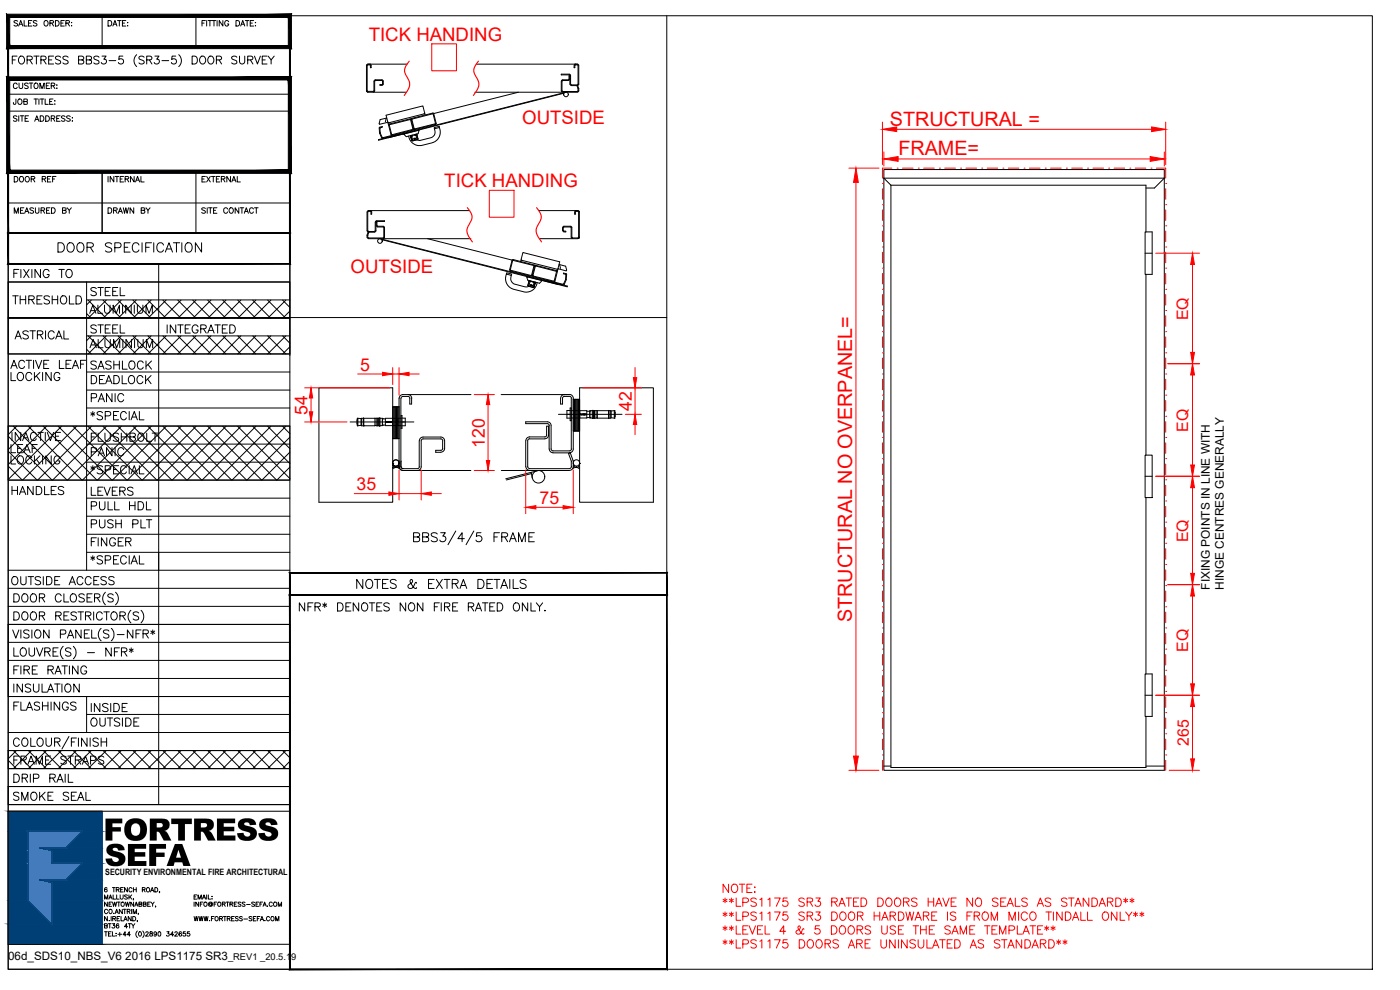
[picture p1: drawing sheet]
<svg xmlns="http://www.w3.org/2000/svg" width="420mm" height="297mm" viewBox="0 0 420 297" stroke-linecap="round" stroke-linejoin="round" font-family="sans-serif">
<defs><g id="words">
<g font-size="9.2">
<text x="31" y="252.2">FORTRESS</text>
<text x="31.4" y="259.8">SEFA</text>
</g>
<g font-size="6.2">
<text x="16.2" y="76.9">DOOR SPECIFICATION</text>
<text x="26.1" y="127.4">*SPECIAL</text>
<text x="105.8" y="177.8">NOTES &amp; EXTRA DETAILS</text>
</g>
<g font-size="5.9" fill="#f00">
<text x="267.1" y="37.7">STRUCTURAL =</text>
<text x="269.6" y="46.6">FRAME=</text>
<text x="255.7" y="186.7" transform="rotate(-90 255.7 186.7)">STRUCTURAL NO OVERPANEL=</text>
</g>
<g font-size="5.7">
<text x="2.8" y="84.7">FIXING TO</text>
<text x="26.1" y="90">STEEL</text>
<text x="2.5" y="92.4">THRESHOLD</text>
<text x="25.8" y="95.2">ALUMINIUM</text>
<text x="26.1" y="101.2">STEEL</text>
<text x="49" y="101.2">INTEGRATED</text>
<text x="3.2" y="103">ASTRICAL</text>
<text x="25.8" y="105.5">ALUMINIUM</text>
<text x="2.1" y="111.8">ACTIVE LEAF</text>
<text x="2.1" y="115.4">LOCKING</text>
<text x="26.1" y="116.4">DEADLOCK</text>
<text x="26.1" y="121.7">PANIC</text>
<text x="2.1" y="137.2">LEAF</text>
<text x="2.5" y="133.3">INACTIVE</text>
<text x="26.1" y="133.7">FLUSHBOLT</text>
<text x="26.1" y="137.9">PANIC</text>
<text x="26.1" y="143.6">*SPECIAL</text>
<text x="2.5" y="149.6">HANDLES</text>
<text x="26.1" y="149.9">LEVERS</text>
<text x="26.1" y="154.2">PULL HDL</text>
<text x="26.1" y="165.1">FINGER</text>
<text x="26.1" y="170.4">*SPECIAL</text>
<text x="2.1" y="176.7">OUTSIDE ACCESS</text>
<text x="88.5" y="184.5">NFR* DENOTES NON FIRE RATED ONLY.</text>
<text x="2.8" y="203.6">FIRE RATING</text>
<text x="2.8" y="208.8">INSULATION</text>
<text x="2.8" y="214.5">FLASHINGS</text>
<text x="26.1" y="214.8">INSIDE</text>
<text x="26.1" y="219.1">OUTSIDE</text>
<text x="2.8" y="236">DRIP RAIL</text>
<text x="2.8" y="241.3">SMOKE SEAL</text>
</g>
<g font-size="5.6" fill="#f00">
<text x="110.7" y="12.2">TICK HANDING</text>
<text x="156.7" y="37.2">OUTSIDE</text>
<text x="133.3" y="56.2">TICK HANDING</text>
<text x="105.2" y="81.9">OUTSIDE</text>
</g>
<g font-size="5.3">
<text x="26.1" y="111.8">SASHLOCK</text>
<text x="26.1" y="159.5">PUSH PLT</text>
<text x="2.8" y="230.4">FRAME STRAPS</text>
</g>
<g font-size="5.3" fill="#f00">
<text x="108.1" y="111.2">5</text>
<text x="92.3" y="124.4" transform="rotate(-90 92.3 124.4)">54</text>
<text x="189.7" y="123.2" transform="rotate(-90 189.7 123.2)">42</text>
<text x="145.5" y="134.4" transform="rotate(-90 145.5 134.4)">120</text>
<text x="107" y="147.1">35</text>
<text x="161.9" y="151.2">75</text>
</g>
<text font-size="4.9" x="31" y="65.3">DRAWN BY</text>
<g font-size="4.8" fill="#f00">
<text x="356.6" y="96.1" transform="rotate(-90 356.6 96.1)">EQ</text>
<text x="356.6" y="129.6" transform="rotate(-90 356.6 129.6)">EQ</text>
<text x="356.6" y="162.7" transform="rotate(-90 356.6 162.7)">EQ</text>
<text x="356.6" y="195.5" transform="rotate(-90 356.6 195.5)">EQ</text>
<text x="356.8" y="223.8" transform="rotate(-90 356.8 223.8)">265</text>
</g>
<g font-size="4.4">
<text x="3.2" y="55.7">DOOR REF</text>
<text x="31" y="55.7">INTERNAL</text>
<text x="59.3" y="55.7">EXTERNAL</text>
</g>
<g font-size="3.6">
<text x="363.1" y="176.9" transform="rotate(-90 363.1 176.9)">FIXING POINTS IN LINE WITH</text>
<text x="367.3" y="176.9" transform="rotate(-90 367.3 176.9)">HINGE CENTRES GENERALLY</text>
</g>
<text font-size="3.5" x="2.5" y="288.1">06d_SDS10_NBS_V6 2016 LPS1175 SR3</text>
<text font-size="2.8" x="68.5" y="288.1">_REV1 _20.5.19</text>
<text font-size="2.6" x="31.6" y="262.6">SECURITY ENVIRONMENTAL FIRE ARCHITECTURAL</text>
</g></defs>
<!-- layer: ITEM_RENAME -->
<g fill="none" stroke="#000" stroke-width=".3">
<path d="M110 19.5v7.9M111 19.2l.3 .2 .1 .9h-.2l-.1-.8h-.7l-.2 .1 .1 7.8h1.9v-3l.5-.5M122.2 19.2h-11.8l-.4 .4M142.9 19.2h30.4M172.3 19.7v.6h.2v-.6M172.7 19.2l-.4 .4M173.3 19.5l-.7 .1M173.3 19.5l.2 .1v5.7M173.3 19.2l.4 .4v5.7M110 27.2l.4 .4M110.4 27.7h11.6M112.6 23.9h2"/>
<path d="M112.6 24.2h2M112.7 24.2l-.2 .1-.1 2.9-.4 .4M114 39.9v.1M114 38.6l.1 1.3 .9 1.4M114 38.5l.8-.3-.1-.2-.8 .3v1.6M114.2 39.9h.1M114.6 25.4h-.6v.2h.6M114.6 24.2l.2 .1v.9l-.2 .2M114.6 23.9l.4 .4v1.1l-.4 .2M115.9 35.4l-.2 1.2M116.1 35.4l-2 .5-.3 1.3 2.6-.5M116.4 36.6l.4 .2"/>
<path d="M116.6 37.6l.8 2.8 .3 .2M116.8 37.2l-.2 .3M116.8 37.6l.8 2.8 6.2-1.6M116.9 37.4l6.3-1.5 .7 2.8M117 37.4l-.2 .2M123.1 35.6l.3 .2M123.4 35.8l.9 3.1 6.4-1.6M123.9 39.1l-9 2.2M123.9 38.7l-.1 .1M124.2 38.7l-.2 .3M125.7 39l.1 .1M127.4 33.8l-.5-2-11 2.8 .5 2"/>
<path d="M127.5 33.8l-.3 .4M127.6 34.5l-.1-.4-11 2.8v.4l6.6-1.6M129.8 34.1l-6.2 1.6 .9 3M129.8 33.9l-6.2 1.6-.2 .3M129.9 34.1l.1 .1M129.9 33.9l.2 .1 .8 3-.2 .3M130 34.3l.7 2.8-6.2 1.6M130.3 38.4l.1 .2M130.7 37.3l.1 .2M131.8 38l-1.5 .4M131.8 38l.1 .3M142.5 27.7h30.8"/>
<path d="M155.6 27.7l-25.4 6.4M168.4 24.4v2.8M168.5 27.2l.4 .4M168.9 27.5h4.4M169 27.8l.2 .7M169.8 27.7l-56.2 14.2v.2l55.5-14.1M170.6 24.2h-1.8l-.1 3 .2 .2M170.6 23.9h-1.7l-.4 .4M171 22.8h-.2v.9l-.2 .2M171 23.7l-.4 .4M171 25.3v-2.8h-2.6v-.2h2.4l.4 .2v2.8M171.1 25.2l.4 .4 1.9 .1"/>
<path d="M171.3 25.2l.2 .2 1.8 .1M173.4 25.7l-.2 .1 .3 1.4-.2 .2M173.4 25.7l.3 1.5-.4 .4M173.5 25.2l-.2 .2M173.7 25.2l-.4 .4M114 40l.6 1.4M114.6 41.4l.2 .1M120.1 40.2l-5.3 1.4M121.1 40.2l-4.6 1.1M121.1 40.2h.1M121.2 40.2l4.6-1.1-.3 1-3.6 .9zM122.6 40.8l.7 1.6 1.6 1.1 1.5 .2 3.2-.8 1.5-.8 .8-1.1 .2-1-.2-1.7-1.5 .3 .1 1.6-.7 .9-3.7 1-1-.2"/>
<path d="M123.2 40.8l.4 1.3M123.3 40.8l.3 1.3M123.3 40.8h.1M123.5 40.8l-.2 .2M123.5 40.8l.4 1.3M123.6 40.6l-.1 .1M123.6 42.1l.3 .1M123.7 40.6v.2M123.7 40.8h-.3M123.8 40.7l-.2 .2M123.9 42l.2 .2M123.9 40.5l.1 .2-.3 .1"/>
<path d="M124.4 40.4l.2 .1M124.6 40.3v.2M124.6 40.5l.6 .1M124.6 40.5l.3 .1M124.7 40.3l.1 .1M124.8 40.4l.4 1.3-.2 .2M125 40.2l.1 .1M125.1 40.3l.3 1.4M125.1 40.3l.3 1.5-1.6 .5M265.3 53.5v177.6h84.1v-177.6M265.3 53.5v-2.6h84.1v2.6M265.3 53.5h84.1"/>
<path d="M265.3 53.5l2.1 2.1M267.4 55.6h76.5v14M267.4 55.6v174.7h76.5v-15.3M349.4 53.5l-2.9 2.9h-2.6M110.2 63.6v5.6M110.2 70.6v.6M110.2 69.2l.4 .4M110.2 71.2l.4 .4h30.7M110.2 70.5v.1M110.4 63.6v5.6M110.4 70.6v.6M110.4 69.2l.2 .2"/>
<path d="M110.4 71.2l.2 .2M110.4 70.6h.1M110.5 69.7h1.9M110.5 69.7l-.3 .8M110.5 69.7h.2l-.3 .9M110.6 69.5h1.8M110.6 71.4h4.4M111.1 63.2l.4 .2v.8h-.2v-.7l-.7-.1-.2 .2M113 66.2h2.4v.2h-2.4M113.1 66.2l-.5 .5v2.5l-.2 .2M113.1 66.4l-.3 .3v2.5l-.4 .4M113.3 67.9h1.7"/>
<path d="M113.3 68.1h1.7M113.3 67.8l-.2-1.1h-.2v1l.4 .4M114 71.6l56.3 14.2-.1 .2-55.4-14M114.8 71.8l-.1 .6M115 68.1l.2 .2v2.9l-.2 .2M115 67.9l.4 .4v2.9l-.4 .4M128.3 71.6l25.4 6.4M140.9 63.2h-30.3l-.4 .4M153.8 78.2l-.6 2.7M153.9 78.2l6.2 1.5M156.3 78.5l.1-.5 11 2.8-.1 .5-6.5-1.7M156.7 78.1l-.3-.3 .5-2 11.1 2.8-.5 1.9"/>
<path d="M160.2 79.6l-.8 3M160.4 79.8l-.7 2.9M160.8 79.8l6.1 1.6M160.8 79.6l-.3 .2-.2-.3-6.4-1.6-.9 3 .2 .4M160.8 79.8l-.9 2.9M161.7 63.2h11.8l.4 .4M167.8 79.4l2 .5 .2 1.3-2.5-.6M167.9 79.4l.3 1.1M168.8 68.3v.9M168.9 68.3l.4-.4h1.9l.4 .2v3.1M168.9 69.1l.2 .4 .7 .1v-.2h-.6M169 68.3v.9"/>
<path d="M169.1 68.3l.2-.2 2.1 .1v3l.5 .4M169.1 69.1l.2 .2M171.7 71.2l.2 .2M171.8 71.4h1.6M172.9 63.4l.8 .2v7.6l-.2 .2M172.9 63.2l-.4 .4v.6h.2l.2-.8M173.9 71.2l-.4 .4h-11.7M173.9 63.4v8M343.7 69.6h2.1v12.7h-2.1zM343.7 76h2.1M152 82v.2M152.1 81.9l1.4 .4"/>
<path d="M153.1 81.5l.1-.2 6.2 1.6M153.2 80.9l6.2 1.8M153.5 82.4v.2M158.1 83l4.6 1.2-.8 .8-3.5-.9zM158.1 83h.1M158.5 85.6l.1 .2 1.5 .4M158.6 85.9l1.4 .4M158.8 84.3l-.4 1.3M158.9 84.2h.1M158.9 84.4l.3 .1M158.9 84.4l-.2 .1M159.2 84.3l-.4 1.4 .1 .2"/>
<path d="M159.2 84.4l-.2 .2M159.3 84.3l-.1 .2M159.5 84.4l-.3 .1M159.8 82.6l-.4 .2M159.8 82.7l.2 .3 8.9 2.3M159.9 84.5l.2 .2M160 82.6l.1 .2M160 86l-.2 .1M160.1 84.7l.3 .1M160.1 84.7l.2 .2M160.1 84.5v.2M160.3 86.1l.3-1.3-.3 1.3"/>
<path d="M160.3 86.1l-.2 .1M160.3 84.5l-.3 1.5M160.4 84.7l.2 .3-.4 1.1M160.6 84.6v.2M161.2 84.8l-.2 .8-.7 1-.7 .6-1.1 .4h-1.1l-3.5-.9-1.5-1-.5-1-.2-1.4 .3-1.1 1.5 .4-.2 1.5 .9 1.1 3.3 .8 1.2-.1M162.7 84.2l4.7 1.1M163.8 84.2l5.2 1.3M166.5 84.4l-.3 .2M166.9 81.4l-.6 2.9-6.2-1.5M167.1 81.2l.2 .3-.8 2.9M167.5 80.6l-.3 .2M169.3 85.4l-.2 .1"/>
<path d="M169.7 82.3l-.6-.1v-.3l1 .4M169.7 82.3v1.5M169.7 83.8v.1M169.7 83.9l-.7 1.3M170.1 82.4a5.1 5.1 0 0 1-.8 3M343.9 82.3v54.3M95.7 116.4h22.2v34.3h-22.2zM119.8 119.5v20.6M120.9 118.9h1.5l.6 .6M120.9 118.4h20.5M120.9 118.9l-.6 .6 .1 20.5 .2 .5 .3 .1-.5-.6M120.9 118.4l-.9 .5-.2 .6"/>
<path d="M122.4 118.4l1 .5 .2 .6M123 119.5v1.7h.5v-1.7M150.4 118.4h20.5M168.2 119.5v1.7h.6v-1.7M169.4 118.9h1.5l.6 .6M169.4 118.9l-.6 .6M169.4 118.3l-.9 .5-.2 .7M170.9 118.3l.9 .5 .2 .7M171.4 119.5v15.2M172 119.5v15.2M172 119.8h1.9v9.5h-1.9M172.4 119.8v9.5"/>
<path d="M172.8 119.8v9.5M173.2 119.8v9.5M173.6 119.8v9.5M173.9 116.4h22.2v34.3h-22.2zM105.1 126.6h19.1M107.2 125.9v1.4M107.4 125.5l1.1 .1M107.4 125.5h-.2v2.2h.2M107.4 125.5v2.2M108.4 125.6v2M108.5 127.6l-1.1 .1M109 125.5h-.5v2.2h4v-2.2h-3.4"/>
<path d="M109 125.5v2.2M109.1 127.7h.1M109.1 125.5v2.2v-2.2M109.1 125.5h.1M109.1 125.5h-.1M112.5 127.7h.4M112.5 125.5h.4M113.4 125.5v2.2M113.4 127.7h.3M113.4 127.7h.1M113.7 125.5h-.8v2.2h.5M113.7 127.7l.1 .1"/>
<path d="M113.7 125.5v2.2M113.8 125.4h.2v2.4h-.2M113.8 125.4l-.1 .1M113.8 125.4v2.4M114 125.5h.8v2.2h-.8M114.8 127.6h.1M114.8 125.6h.1M114.8 127.5h.9M114.8 125.7h.9M116 126.6l-.2-.1v.2l1.3-.1M116 126.7h.1M116.2 126.6h.6"/>
<path d="M116.2 126.7h.1M116.4 126.5v.2M116.5 126.5v.2M116.6 126.5v.2M117.2 126.6h.1M117.6 126.5l.2 .2M117.8 126.5l-.8 .1M117.8 127.7h2.6M117.8 125.5v2.2M117.9 139.1h.1M118 139.5l-.1 .2M118.2 122.1v9.5"/>
<path d="M118.4 139.8l-.5 .5M118.6 122.1v9.5M119 139.9l-.6 .5M119 122.1v9.5M119.4 122.1v9.5M119.4 125.5v2.2M119.7 139.1h.1M119.8 139.1h-.1M119.8 139.7l-.7 .6M119.8 122.1h-1.9v9.5h1.9M119.8 138.2v.2M120.4 125.5h-4.7v2.2h2.1"/>
<path d="M120.4 124.7h.2v3.8h-.2M120.4 138.3v.2M120.6 125.5h1v2.2h-1M132.3 131.7h-5.3l-.5 .3-.1 8.1-.5 .9-.6 .2M132.3 131.1h-5.3l-.7 .3-.4 .9-.1 8-.5 .3h-4.4M132.3 135.1h-1.5v.6h1.5M132.3 131.7l.6 .6-.1 2.3M132.3 131.1l.7 .3 .4 .5v2.7M132.9 134.5l-.6 .6M133.4 134.5l-.2 .7-.9 .5M164 130.5v-2.6h.6v2.6l-.4 .9-.7 .2-4.6 .1-.5 .2v8.4l.5 .3h12l.6-.6M164.1 130.5l-.6 .6h-4.9l-.7 .8-.1 8.1 .5 .9 .6 .2"/>
<path d="M164.3 126.6h-6.5v.5h6.5M164.3 127.1l.5 .6v7M164.3 126.6l.9 .4 .2 .7v7M164.8 134.7l.5 .9 .7 .2M165.4 134.7l.5 .6h5l.6-.6M165.9 135.9h5.3M167.6 124.3h19.1M171.1 123.2h-1v2.3h1M171.2 135.9l-.6 .1 .9 2.5M171.2 135.9l.8 2.3M171.4 125.4h2.6M171.4 123.2h4.7v2.2h-2.1"/>
<path d="M171.4 122.4h-.3v3.8h.3M171.4 138.5v1.5M172 138.2v2.2l-.4 .5-.7 .2M172 134.7l-.2 .7-.9 .4M172.2 139.5l-.2 .2M172.6 139.8l-.6 .5M173.1 139.9l-.4 .4M173.9 139.1h.1M173.9 139.7l-.6 .6M174 123.2v2.2M174.2 124.2l-.2 .3v-.3l.8 .1M174.2 124.2v.1"/>
<path d="M174.5 124.3v.2l.1-.2M174.7 124.4l1.3-.2v.3zM175.2 124.2v.3v-.3M175.4 124.2v.3M176.1 125.3h.9M176.1 123.4h.9v1.9M177 125.3h.1M177 123.3h.1M177.8 123.2h-.8v2.2h.8M178 123.1h-.2v2.4h.2M178 123.1l.1 .1M178 123.1v2.4"/>
<path d="M178.1 125.4l-.1 .1M178.1 123.2h.8M178.1 123.2v2.2M178.4 125.4v.1M178.4 123.2v2.3M178.9 125.4h.4M178.9 123.2h.4M178.9 123.2v2.3l-.8-.1M179.3 123.2h3.3M179.3 123.2v2.3h3.3M182.6 123.2v2.3h.2M182.6 123.2h.2"/>
<path d="M182.8 123.2h.5v2.3h-.5M182.8 123.2v2.3M183.3 125.3l1.1 .2M183.4 123.3v2M184.4 123.2l-1.1 .1M184.4 123.2h.1v2.3h-.1M184.4 123.2v2.3M184.5 123.6v1.4M343.7 136.6h2.1v12.7h-2.1zM119.7 140.4h-.1M119.8 140l.2 .7 .9 .4M119.8 140l.2 .7 .9 .5"/>
<path d="M119.9 140.5a1.6 1.6 0 0 0-2 .1M120.9 141.2h20.4M150.5 141.2h20.4M159.4 141.7l.3 1.7M159.5 142.1l-7.5 1.9M161.6 141.2l-9.8 2.5M171.9 140.5a1.6 1.6 0 0 1 2 .1M173.9 140.3l-.2 .2M343.7 142.9h2.1M343.9 149.3v52.9M343.7 202.2h2.1v12.8h-2.1zM343.7 208.6h2.1"/>
<path d="M265.3 229.9h2.1M343.9 229.9h5.5"/>
<circle cx="169.9" cy="28.3" r=".7"/>
<circle cx="124.3" cy="41.7" r=".19"/>
<circle cx="124.6" cy="41.6" r=".19"/>
<circle cx="114" cy="72.3" r=".7"/>
<circle cx="159.3" cy="85.6" r=".19"/>
<circle cx="159.6" cy="85.6" r=".19"/>
<circle cx="118.8" cy="138.9" r=".95"/>
<circle cx="173" cy="138.9" r=".95"/>
<circle cx="161.6" cy="143.1" r="1.88"/>
</g>
<!-- layer: STRUCTURE -->
<g fill="none" stroke="#f00" stroke-width=".3">
<path d="M264.8 55.1h.1M264.8 56.6v3.2M267.7 50.4h-2.9v3.1M269.2 50.4h.1M270.8 50.4h3.2M275.6 50.4h.1M277.2 50.4h3.2M281.9 50.4h.1M283.5 50.4h3.2M288.3 50.4h.1M289.9 50.4h3.2M294.6 50.4h.1"/>
<path d="M296.2 50.4h3.2M301 50.4h.1M302.6 50.4h3.2M307.3 50.4h.1M308.9 50.4h3.2M313.7 50.4h.1M315.3 50.4h3.2M320 50.4h.1M321.6 50.4h3.2M326.4 50.4h.1M328 50.4h3.2M332.7 50.4h.1"/>
<path d="M334.3 50.4h3.2M339.1 50.4h.1M340.7 50.4h3.2M345.4 50.4h.1M347 50.4h2.8v3.1M349.8 55.1h.1M349.8 56.6v3.2M264.8 61.4h.1M264.8 67.8h.1M264.8 74.1h.1M264.8 63v3.2M264.8 69.3v3.2"/>
<path d="M264.8 75.7v3.2M349.8 74.1h.1M349.8 67.8h.1M349.8 61.4h.1M349.8 63v3.2M349.8 69.3v3.2M349.8 75.7v3.2M264.8 80.5h.1M264.8 86.8h.1M264.8 93.2h.1M264.8 99.5h.1M264.8 82v3.2"/>
<path d="M264.8 88.4v3.2M264.8 94.7v3.2M349.8 99.5h.1M349.8 93.2h.1M349.8 86.8h.1M349.8 80.5h.1M349.8 82v3.2M349.8 88.4v3.2M349.8 94.7v3.2M264.8 105.9h.1M264.8 112.2h.1M264.8 118.6h.1"/>
<path d="M264.8 101.1v3.2M264.8 107.4v3.2M264.8 113.8v3.2M349.8 118.6h.1M349.8 112.2h.1M349.8 105.9h.1M349.8 101.1v3.2M349.8 107.4v3.2M349.8 113.8v3.2M264.8 124.9h.1M264.8 131.3h.1M264.8 137.6h.1"/>
<path d="M264.8 120.1v3.2M264.8 126.5v3.2M264.8 132.9v3.1M264.8 139.2v3.2M349.8 137.6h.1M349.8 131.3h.1M349.8 124.9h.1M349.8 120.1v3.2M349.8 126.5v3.2M349.8 132.9v3.1M349.8 139.2v3.2M264.8 144h.1"/>
<path d="M264.8 150.3h.1M264.8 156.7h.1M264.8 145.6v3.1M264.8 151.9v3.2M264.8 158.3v3.1M349.8 156.7h.1M349.8 150.3h.1M349.8 144h.1M349.8 145.6v3.1M349.8 151.9v3.2M349.8 158.3v3.1M264.8 163h.1"/>
<path d="M264.8 169.4h.1M264.8 175.7h.1M264.8 164.6v3.2M264.8 171v3.1M264.8 177.3v3.2M349.8 175.7h.1M349.8 169.4h.1M349.8 163h.1M349.8 164.6v3.2M349.8 171v3.1M349.8 177.3v3.2M264.8 182.1h.1"/>
<path d="M264.8 188.4h.1M264.8 194.8h.1M264.8 183.7v3.1M264.8 190v3.2M264.8 196.4v3.1M349.8 194.8h.1M349.8 188.4h.1M349.8 182.1h.1M349.8 183.7v3.1M349.8 190v3.2M349.8 196.4v3.1M264.8 201.1h.1"/>
<path d="M264.8 207.5h.1M264.8 213.8h.1M264.8 202.7v3.2M264.8 209.1v3.1M264.8 215.4v3.2M349.8 213.8h.1M349.8 207.5h.1M349.8 201.1h.1M349.8 202.7v3.2M349.8 209.1v3.1M349.8 215.4v3.2M264.8 220.2h.1"/>
<path d="M264.8 226.5h.1M264.8 221.8v3.1M264.8 228.1v3M349.8 226.5h.1M349.8 220.2h.1M349.8 221.8v3.1M349.8 228.1v3"/>
</g>
<!-- layer: Production Dimensions -->
<g fill="none" stroke="#f00" stroke-width=".3">
<path d="M129.6 13.2h7.4v8h-7.4zM264.8 36.6v12.8M269.1 38.8h76.5M349.8 36.6v12.8M146.9 57.1h7.4v8.1h-7.4zM254.8 50.4h9M256.9 54.7v172.2M265.3 45.6v4.2M269.5 47.7h75.7M349.4 45.6v4.2M346.8 76h13.2M357.9 79.4v26.3"/>
<path d="M91.4 116.4h25.5M93.3 119.4v4.2M107.4 112.2h7.4M117.9 110.3v5.1M117.9 112.2h1.9M119.8 110.3v8.3M122.8 112.2h3M142.3 118.4h6.1M174.9 116.4h17.6M190.6 110.3v3M190.6 116.4v7.9M350.5 109.1h9.5"/>
<path d="M357.9 112.5v27M91.4 126.6h12.7M146.5 121.4v16.8M187.7 124.3h4.8M190.6 127.4v3M106.3 148.1h10.4M119.8 141v9M119.8 148.1h6.6M126.4 141v9M129.5 148.1h3M142.3 141.2h6.1M157.8 141v13.1"/>
<path d="M160.8 152.2h8.2M172 141v13.1M346.8 142.9h13.2M357.9 146.3v25.7M350.5 175.4h9.5M357.9 178.8v26.4M346.8 208.6h13.2M357.9 212v15.7M254.8 231.1h9M350.9 231.1h9.1M217 269.8l1.2 .7M217 274l1.2 .7"/>
<path d="M217 278.2l1.2 .6M217.6 269.4v1.5M217.6 273.6v1.4M217.6 277.8v1.4M218.2 269.8l-1.2 .7M218.2 274l-1.2 .7M218.2 278.2l-1.2 .6M218.7 265.3v2.5l-1.7-2.5v2.5M218.9 269.8l1.2 .7M218.9 274l1.2 .7M218.9 278.2l1.2 .6M219.5 269.4v1.5"/>
<path d="M219.5 273.6v1.4M219.5 277.8v1.4M219.7 265.6a1.14 1.14 0 0 1 1.6 .2 1.14 1.14 0 0 1-.2 1.6 .9 .9 0 0 1-1 .4 .9 .9 0 0 1-.6-1zM220.1 269.8l-1.2 .7M220.1 274l-1.2 .7M220.1 278.2l-1.2 .6M220.9 269.4v2.5h1.4M220.9 273.6v2.5h1.4M220.9 277.8v2.5h1.4M221.9 265.3h1.6M222.7 265.3v2.5M222.9 270.7h1.1a.66 .66 0 0 0 .6-.6 .66 .66 0 0 0-.6-.7h-1.1v2.5"/>
<path d="M222.9 274.9h1.1a.66 .66 0 0 0 .6-.6 .66 .66 0 0 0-.6-.7h-1.1v2.5M222.9 279h1M224.2 266.5h.9M224.5 277.8h-1.6v2.5h1.6M224.8 277.8l1 2.5 .9-2.5M225.7 265.3h-1.5v2.5h1.5M226.4 266.2h.3zM226.4 267.7h.3zM227 269.8a.92 .92 0 0 0-.9-.4 .92 .92 0 0 0-.8 .6l.3 .4 1.1 .5 .3 .7a1.12 1.12 0 0 1-1.7 0M227 274a.94 .94 0 0 0-1.7 .2l.3 .4 1.1 .4 .3 .7a1.04 1.04 0 0 1-1.7 0M227.3 279h1M228 269.9l.6-.5v2.5"/>
<path d="M228 274.1l.6-.5v2.5M228.9 277.8h-1.6v2.5h1.6M229.6 277.8v2.5h1.5M230.5 269.9l.6-.5v2.5M230.5 274.1l.6-.5v2.5M232.5 269.4h1.6l-1.1 2.5M232.5 273.6h1.6l-1.1 2.5M235.8 279.4h-1.8l1.2-1.6v2.5M236.3 269.4h-1.2l-.2 1.1a.88 .88 0 0 1 1.4 0 .88 .88 0 0 1-.1 1.3 .88 .88 0 0 1-1.3-.3M236.3 273.6h-1.2l-.2 1.1a.89 .89 0 0 1 1.4-.1 .89 .89 0 0 1-.1 1.4 .89 .89 0 0 1-1.3-.3M241.3 278.8l-.1-.2-.3 .2-.3 .8a.91 .91 0 0 1-.8 .7 .91 .91 0 0 1-.9-.5l.1-.5 1.1-.7a.52 .52 0 0 0-.2-.8l-.3 .1a2.05 2.05 0 0 0 1.1 2.2l.5 .2 .1-.2M241.4 269.8a.92 .92 0 0 0-.9-.4 .92 .92 0 0 0-.8 .6l.5 .5 1 .4a.63 .63 0 0 1 0 1 1.26 1.26 0 0 1-1.5-.3"/>
<path d="M241.4 274a.94 .94 0 0 0-1.7 .2l.5 .5 1 .3 .2 .7a1.04 1.04 0 0 1-1.7 0M242.2 270.6l1.5-.1 .2-.3-.1-.5-.5-.3h-1.1v2.5M242.2 274.8l1.5-.1 .2-.4-.1-.5-1.6-.2v2.5M243.1 270.6l.8 1.3M243.1 274.8l.8 1.3M244.9 269.4h1.3l-.8 1a.8 .8 0 0 1 .9 .9 .8 .8 0 0 1-1.1 .6l-.6-.4M244.9 273.6h1.3l-.8 1a.84 .84 0 0 1 .7 1.3 .84 .84 0 0 1-1.5-.2M245.9 277.8h-1.2l-.1 1a.9 .9 0 0 1 1.4 0 .9 .9 0 0 1-.2 1.4 .9 .9 0 0 1-1.3-.4M249.5 277.8h.8a1.33 1.33 0 0 1 .9 1.2 1.33 1.33 0 0 1-.9 1.3h-.8zM249.6 270.6l1.4-.1 .3-.6-.6-.5h-1.1v2.5M249.6 273.6h.8a1.32 1.32 0 0 1 .9 1.3 1.32 1.32 0 0 1-.9 1.2h-.8zM250.4 270.6l.9 1.3"/>
<path d="M251.8 271.9l.9-2.5 1 2.5M252.1 278.2a.93 .93 0 0 1 1.1-.4 .93 .93 0 0 1 .6 1 1.05 1.05 0 0 1-.4 1.3 1.05 1.05 0 0 1-1.3-.2l-.2-.6zM252.1 271.1h1.2M252.2 274a1.14 1.14 0 0 1 1.6 .1 1.14 1.14 0 0 1-.1 1.6l-.3 .3a1.2 1.2 0 0 1-1.4-.5 1.2 1.2 0 0 1 .2-1.5zM253.9 269.4h1.7M254.7 278.2l.3-.3a1.24 1.24 0 0 1 1.5 .8 1.24 1.24 0 0 1-.8 1.6 1.27 1.27 0 0 1-1.2-.8 1.27 1.27 0 0 1 .2-1.3zM254.7 269.4v2.5M254.8 274l.3-.2a1.24 1.24 0 0 1 1.5 .8 1.24 1.24 0 0 1-.8 1.5 1.29 1.29 0 0 1-1.2-.7 1.29 1.29 0 0 1 .2-1.4zM256.2 270.6h.9M257.2 279l1.5-.2 .2-.6-.6-.4h-1.1v2.5M257.3 274.8l1.5-.1 .2-.4-.1-.5-1.6-.2v2.5M257.7 269.4h-1.5v2.5h1.5"/>
<path d="M258.1 279l.8 1.3M258.2 274.8l.8 1.3M258.4 269.4h.8a1.33 1.33 0 0 1 .9 1.3 1.33 1.33 0 0 1-.9 1.2h-.8zM261.3 278.2a.92 .92 0 0 0-.9-.5 .92 .92 0 0 0-.8 .7l.2 .4 1.2 .4 .3 .7a1.12 1.12 0 0 1-1.7 0M262.3 273.6v2.5M262.3 274.8h1.7M263.4 269.4h.8a1.33 1.33 0 0 1 .9 1.3 1.33 1.33 0 0 1-.9 1.2h-.8zM264 273.6v2.5M264.6 276.1l1-2.5 .9 2.5M264.6 277.8v1.8a.83 .83 0 0 0 .9 .7 .83 .83 0 0 0 .8-.7v-1.8M265 275.3h1.1M266.3 269.6a1.2 1.2 0 0 1 1.4 .5 1.2 1.2 0 0 1-.2 1.5 .92 .92 0 0 1-1.1 .3 .92 .92 0 0 1-.6-.9v-.6z"/>
<path d="M267.1 274.8l1.4-.1 .3-.4-.2-.5-1.5-.2v2.5M267.9 274.8l.9 1.3M268.6 269.8l.3-.2a1.24 1.24 0 0 1 1.5 .8 1.24 1.24 0 0 1-.8 1.5 1.27 1.27 0 0 1-1.2-.7 1.27 1.27 0 0 1 .2-1.4zM268.8 278.2a.92 .92 0 0 0-.9-.5 .92 .92 0 0 0-.8 .7l.2 .4 1.2 .4 .3 .7a1.12 1.12 0 0 1-1.7 0M269.6 273.6h.8a1.32 1.32 0 0 1 .9 1.3 1.32 1.32 0 0 1-.9 1.2h-.8zM269.6 279h1M271.1 270.6l1.5-.1 .2-.6-.6-.5h-1.1v2.5M271.1 277.8h-1.5v2.5h1.5M271.9 273.6l.6 2.5 .5-2.5 .6 2.5 .6-2.5M272 270.6l.8 1.3M274 277.8h1.7M274.6 276.1l.9-2.5 1 2.5"/>
<path d="M274.8 277.8v2.5M275 275.3h1.1M275.2 269.8a.92 .92 0 0 0-.9-.4 .92 .92 0 0 0-.7 .6l.2 .4 1.2 .5 .2 .7a1.12 1.12 0 0 1-1.6 0M276.3 279h1.7M276.3 277.8v2.5M277.1 274.8l1.5-.1 .2-.4-.2-.5-1.5-.2v2.5M278 274.8l.8 1.3M278 277.8v2.5M278.6 270.6h1.6M278.6 269.4v2.5M278.9 279h1M279.6 274.8h.9"/>
<path d="M280.2 269.4v2.5M280.5 277.8h-1.6v2.5h1.6M280.8 271.9l1-2.5 .9 2.5M281.2 273.6h-1.6v2.5h1.6M281.2 271.1h1.2M283 269.4l.9 2.5 1-2.5M284.4 273.6v2.5M285.2 278.2a.92 .92 0 0 0-.9-.5 .92 .92 0 0 0-.8 .7l.3 .4 1.2 .4 .2 .7a1.12 1.12 0 0 1-1.7 0M285.5 270.6h.9M286 279.4h1.2M286.9 274a.94 .94 0 0 0-1.7 .2l.5 .5 .9 .3 .3 .7a1.04 1.04 0 0 1-1.7 0M287 269.4h-1.5v2.5h1.5"/>
<path d="M290.2 274.8h1M291 279h1M291.8 273.6h-1.6v2.5M291.9 269.4v2.5l-1.7-2.5v2.5M292.4 274.8l1.4-.1 .2-.4-.1-.5-1.5-.2v2.5M292.6 277.8h-1.6v2.5h1.6M292.9 269.8a.9 .9 0 0 1 1.1-.3 .9 .9 0 0 1 .6 .9v.6a.95 .95 0 0 1-1 1 .95 .95 0 0 1-.9-1zM293.2 274.8l.8 1.3M295 274a.92 .92 0 0 1 1-.3 .92 .92 0 0 1 .6 .9v.6a.95 .95 0 0 1-.9 1 .95 .95 0 0 1-1-1zM295.4 277.8h1.7M296.3 277.8v2.5M297.5 276.1v-2.5l.9 2.5 1-2.5v2.5"/>
<path d="M297.7 279h1M299.3 277.8h-1.6v2.5h1.6M299.5 269.8a.95 .95 0 0 0-.9-.4 .95 .95 0 0 0-.8 .6l.5 .5 1 .4 .2 .7a1.16 1.16 0 0 1-1.7 0M300.3 270.6h1M301.9 269.4h-1.6v2.5h1.6M302.2 271.9l1-2.5 .9 2.5M302.6 271.1h1.2M302.8 276.1v-2.5l1 2.5 .9-2.5v2.5M302.8 279.1h1.1a.66 .66 0 0 0 .6-.7 .66 .66 0 0 0-.6-.6h-1.1v2.5M304.7 269.4v2.5h1.5M305.3 277.8v2.5h1.4M305.7 273.6v2.5"/>
<path d="M307.3 279.4h1.2M308.3 269.8a.95 .95 0 0 0-.9-.4 .95 .95 0 0 0-.8 .6l.3 .4 1.2 .5 .2 .7a1.16 1.16 0 0 1-1.7 0M308.3 274.2a.94 .94 0 0 0-1-.6 .94 .94 0 0 0-.8 1v.6a.94 .94 0 0 0 .7 .9 .94 .94 0 0 0 1.1-.6M309.1 277.8h1.7M309.2 274a1.14 1.14 0 0 1 1.7 .1 1.14 1.14 0 0 1-.2 1.6l-.3 .3a1.2 1.2 0 0 1-1.4-.5 1.2 1.2 0 0 1 .2-1.5zM310 277.8v2.5M311.3 271.9l.9-2.5 1 2.5M311.4 279h.9M311.6 271.1h1.2M312.9 277.8h-1.5v2.5h1.5M313.5 278.2l1.2 .6M313.9 273.6h1.7"/>
<path d="M314.1 277.8v1.4M314.7 273.6v2.5M314.7 278.2l-1.2 .6M315.3 269.8a.95 .95 0 0 0-.9-.4 .95 .95 0 0 0-.8 .6l.5 .5 1 .4 .2 .7a1.16 1.16 0 0 1-1.7 0M315.4 278.2l1.3 .6M316 277.8v1.4M316.1 273.6v2.5M316.7 278.2l-1.3 .6M318.8 273.6v2.5l-1.7-2.5v2.5M319.7 273.6h.8a1.32 1.32 0 0 1 .9 1.3 1.32 1.32 0 0 1-.9 1.2h-.8zM320.2 269.8a.92 .92 0 0 0-.9-.4 .92 .92 0 0 0-.7 .6l.2 .4 1.2 .5 .2 .7a1.12 1.12 0 0 1-1.6 0M320.7 269.4h1.6"/>
<path d="M321.5 269.4v2.5M321.9 276.1l.9-2.5 1 2.5M322.2 275.3h1.2M322.6 271.9l1-2.5 .9 2.5M323 271.1h1.1M324.4 273.6v2.5h1.4M326.4 273.6v2.5h1.4M326.8 269.4v2.5l-1.7-2.5v2.5M327.7 269.4h.8a1.35 1.35 0 0 1 .9 1.3 1.35 1.35 0 0 1-.9 1.2h-.8zM329.9 271.9l.9-2.5 1 2.5M330.2 271.1h1.2M331 274a.92 .92 0 0 1 1.1-.3 .92 .92 0 0 1 .6 .9v.6a.95 .95 0 0 1-1 1 .95 .95 0 0 1-.9-1z"/>
<path d="M332.4 270.6l1.4-.1 .2-.3-.1-.5-.5-.3h-1v2.5M333.2 270.6l.8 1.3M334.9 269.4a1.37 1.37 0 0 1 1.5 .8 1.37 1.37 0 0 1-.4 1.7h-1.1zM335.2 273.6v2.5l-1.7-2.5v2.5M336.2 273.6v2.5h1.4M337.2 269.8l1.2 .7M337.8 273.6l1 1.2v1.3M337.8 269.4v1.5M338.4 269.8l-1.2 .7M339.1 269.8l1.2 .7M339.7 269.4v1.5M339.7 273.6l-.9 1.2"/>
<path d="M340.2 274l1.2 .7M340.3 269.8l-1.2 .7M340.8 273.6v1.4M341.4 274l-1.2 .7M342.1 274l1.2 .7M342.7 273.6v1.4M343.3 274l-1.2 .7M217 282.3l1.2 .7M217.6 282v1.4M218.2 282.3l-1.2 .7M218.9 282.3l1.2 .7M219.5 282v1.4"/>
<path d="M220.1 282.3l-1.2 .7M220.9 282v2.5h1.4M222.9 283.2h1.1a.64 .64 0 0 0 .6-.6 .64 .64 0 0 0-.6-.6h-1.1v2.5M227 282.3a.94 .94 0 0 0-1.7 .3l.3 .3 1.1 .5 .3 .7a1.04 1.04 0 0 1-1.7 0M228 282.4l.6-.4v2.5M230.5 282.4l.6-.4v2.5M232.5 282h1.6l-1.1 2.5M236.3 282h-1.2l-.2 1a.88 .88 0 0 1 1.4-.1 .88 .88 0 0 1-.1 1.4 .88 .88 0 0 1-1.3-.3M239.9 282h.8a1.32 1.32 0 0 1 .9 1.2 1.32 1.32 0 0 1-.9 1.3h-.8zM242.7 282.1a1.2 1.2 0 0 1 1.4 .5 1.2 1.2 0 0 1-.2 1.5 .9 .9 0 0 1-1.1 .3 .9 .9 0 0 1-.6-.9v-.6zM245.1 282.3a.95 .95 0 0 1 1-.3 .95 .95 0 0 1 .7 .9v.6a.95 .95 0 0 1-1 1 .95 .95 0 0 1-.9-1zM247.6 283.2l1.4-.2 .3-.4-.2-.4-1.5-.2v2.5"/>
<path d="M248.4 283.2l.9 1.3M251.6 282.3a.94 .94 0 0 0-1.6 .3l.2 .3 1.2 .5 .2 .7a1.04 1.04 0 0 1-1.6 0M254.6 284.5l1-2.5 .9 2.5M255 283.6h1.2M257.1 283.2l1.4-.2 .3-.4-.1-.4-1.6-.2v2.5M257.9 283.2l.9 1.3M259.6 283.2h1M261.2 282h-1.6v2.5h1.6M264.4 282v1.7a.83 .83 0 0 0 .8 .8 .83 .83 0 0 0 .8-.8v-1.7M268.6 282v2.5l-1.6-2.5v2.5M269.6 282v2.5M272.2 282v2.5l-1.6-2.5v2.5"/>
<path d="M274.7 282.3a.97 .97 0 0 0-1.7 .3l.3 .3 1.2 .5 .2 .7a1.08 1.08 0 0 1-1.7 0M275.5 282v1.7a.86 .86 0 0 0 .9 .8 .86 .86 0 0 0 .8-.8v-1.7M278.2 282v2.5h1.4M279.9 284.5l.9-2.5 1 2.5M280.2 283.6h1.2M282 282h1.7M282.8 282v2.5M284.3 283.2h.9M285.7 280.3l.9-2.5 1 2.5M285.8 282h-1.5v2.5h1.5M286.5 282h.9a1.35 1.35 0 0 1 .8 1.2 1.35 1.35 0 0 1-.8 1.3h-.9zM288.2 280.3v-2.5l.9 2.5 1-2.5v2.5"/>
<path d="M291.2 284.5l.9-2.5 1 2.5M291.5 283.6h1.2M295.2 282.3a.94 .94 0 0 0-1.7 .3l.5 .4 1 .4 .2 .7a1.04 1.04 0 0 1-1.7 0M300 280.3v-2.5l.9 2.5 1-2.5v2.5M300.1 282.3a.97 .97 0 0 0-1.7 .3l.3 .3 1.1 .5 .3 .7a1.08 1.08 0 0 1-1.7 0M300.6 282h1.6M301.4 282v2.5M302.5 284.5l.9-2.5 1 2.5M302.8 283.6h1.2M306.6 282v2.5l-1.6-2.5v2.5M307 280.3l.9-2.5 1 2.5M307.6 282h.8a1.32 1.32 0 0 1 .9 1.2 1.32 1.32 0 0 1-.9 1.3h-.8z"/>
<path d="M309.7 284.5l1-2.5 .9 2.5M310.1 283.6h1.2M312.2 283.2l1.4-.2 .3-.4-.1-.4-1.6-.2v2.5M313.1 283.2l.8 1.3M314.7 282h.9a1.32 1.32 0 0 1 .8 1.2 1.32 1.32 0 0 1-.8 1.3h-.9zM317.1 282.3l1.2 .7M317.7 282v1.4M318.3 282.3l-1.2 .7M319 282.3l1.2 .7M319.6 282v1.4M320.2 282.3l-1.2 .7"/>
</g>
<g fill="#f00" stroke="#f00" stroke-width=".3">
<path d="M256.9 50.4l.7 4.3h-1.4z"/>
<path d="M256.2 226.9h1.4l-.7 4.2z"/>
<path d="M345.6 38.1l4.2 .7-4.2 .7z"/>
<path d="M264.8 38.8l4.3-.7v1.4z"/>
<path d="M265.3 47.7l4.2-.7v1.4z"/>
<path d="M345.2 47l4.2 .7-4.2 .7z"/>
<path d="M357.3 227.7h1.2l-.6 3.4z"/>
<path d="M357.9 208.6l.6 3.4h-1.2z"/>
<path d="M357.3 205.2h1.2l-.6 3.4z"/>
<path d="M357.9 175.4l.6 3.4h-1.2z"/>
<path d="M357.3 172h1.2l-.6 3.4z"/>
<path d="M357.9 142.9l.6 3.4h-1.2z"/>
<path d="M357.3 139.5h1.2l-.6 3.4z"/>
<path d="M357.9 109.1l.6 3.4h-1.2z"/>
<path d="M357.3 105.7h1.2l-.6 3.4z"/>
<path d="M357.9 76l.6 3.4h-1.2z"/>
<path d="M119.8 112.2l3-.5v1z"/>
<path d="M114.8 111.7l3.1 .5-3.1 .5z"/>
<path d="M93.3 116.4l.6 3h-1.1z"/>
<path d="M92.8 123.6h1.1l-.6 3z"/>
<path d="M146.5 118.4l.5 3h-1z"/>
<path d="M146 138.2h1l-.5 3z"/>
<path d="M126.4 148.1l3.1-.5v1z"/>
<path d="M116.7 147.6l3.1 .5-3.1 .5z"/>
<path d="M157.8 152.2l3-.5v1z"/>
<path d="M169 151.7l3 .5-3 .5z"/>
<path d="M190.1 113.3h1l-.5 3.1z"/>
<path d="M190.6 124.3l.5 3.1h-1z"/>
</g>
<!-- layer: SECTION -->
<path d="M122.8 18.4l-1.1 1.7-.3 1.3 1.5 3.1v1.1l-.5 1.4-1.1 1.6M143.6 18.4l-1.3 1.9-.1 1.2 1.4 2.9 .1 1.2-.5 1.4-1.1 1.6M140.3 62.3l1.1 1.6 .3 1.3-1.4 3.1-.2 1.2 .6 1.6 1.1 1.5M161 62.3l1.2 1.8 .2 1.3-1.4 3.1-.1 1.1 .7 1.6 .9 1.4" fill="none" stroke="#f00" stroke-width=".34"/>
<!-- layer: Titleblock -->
<g fill="#000" stroke="#000" stroke-width=".3">
<path d="M2 4.3l.9 .9 84.6-.9zM2.9 5.2l84.6-.9-1 .9zM87.5 4.3l-1 .9 1 9.4zM86.5 5.2l1 9.4-1-.9zM2 14.6h85.5l-1-.9zM2.9 13.7h83.6l-84.5 .9zM2 4.3v10.3l.9-.9zM2 4.3l.9 .9v8.5z"/>
<path d="M2.3 14l.3 .3 84.5-.3zM2.6 14.3l84.5-.3-.2 .3zM86.9 14.3l.2 9.4v-9.7zM86.9 14.3l.2 9.4-.2-.3zM2.3 23.7h84.8l-.2-.3zM2.6 23.4h84.3l-84.6 .3zM2.3 14v9.7l.3-.3zM2.3 14l.3 .3v9.1z"/>
<path d="M2 23.1l.9 .9 84.6-.9zM2.9 24l84.6-.9-1 .9zM87.5 23.1l-1 .9 1 28zM86.5 24l1 28-1-1zM2 52h85.5l-1-1zM2.9 51h83.6l-84.5 1zM2 23.1v28.9l.9-1zM2 23.1l.9 .9v27z"/>
<path d="M2.3 51.4l.3 .2 84.5-.2zM2.6 51.6l84.5-.2-.2 .2zM86.9 51.6l.2 18.4v-18.6zM86.9 51.6l.2 18.4-.2-.2zM2.3 70h84.8l-.2-.2zM2.3 70l.3-.2h84.3zM2.3 51.4v18.6l.3-.2zM2.3 51.4l.3 .2v18.2z"/>
<path d="M2.3 69.8l.3 .2 84.5-.2zM2.6 70l84.5-.2-.2 .2zM86.9 70l.2 9.3v-9.5zM86.9 70l.2 9.3-.2-.2zM2.3 79.3h84.8l-.2-.2zM2.3 79.3l.3-.2h84.3zM2.3 69.8v9.5l.3-.2zM2.3 69.8l.3 .2v9.1z"/>
<path d="M86.9 171.8l.2 .2 113.1-.2zM87.1 172l113.1-.2-.2 .2zM200.2 171.8l-.2 .2 .2 6.6zM200 172l.2 6.6-.2-.2zM86.9 178.6h113.3l-.2-.2zM86.9 178.6l.2-.2h112.9zM86.9 171.8v6.8l.2-.2zM86.9 171.8l.2 .2v6.4z"/>
</g>
<!-- layer: Doorset -->
<path d="M86.9 178.4l.2 .2 113.1-.2zM87.1 178.6l113.1-.2-.2 .2zM200.2 178.4l-.2 .2 .2 112.3zM200 178.6l.2 112.3-.2-.2zM86.9 290.9h113.3l-.2-.2zM86.9 290.9l.2-.2h112.9zM86.9 178.4v112.5l.2-.2zM86.9 178.4l.2 .2v112.1z" fill="#000" stroke="#000" stroke-width=".3"/>
<!-- layer: Titleblock -->
<g fill="none" stroke="#000" stroke-width=".3">
<path d="M2.5 4.7h409.4v286.1h-409.4zM2.5 14.1h70.4M3.7 18h.9M5.1 16.8h-1.4v2.4M5.3 6.4l-.4-.2-.7 .2 .2 .4 .8 .4 .1 .4-.4 .2-.7-.2M5.6 7.8l.6-1.6 .7 1.6M5.8 7.3h.8M6 17a1.12 1.12 0 0 1 1.3 .5 1.12 1.12 0 0 1-.2 1.4 1.07 1.07 0 0 1-1.5-.2 1.07 1.07 0 0 1 .2-1.5zM7.2 6.2v1.6h1M8.1 18l1.4-.1 .2-.4-.1-.4-.5-.3h-1v2.4M8.6 6.9h.6M8.9 18l.8 1.2"/>
<path d="M9.6 6.2h-1v1.6h1M10.2 16.8h1.5M10.9 16.8v2.4M11.1 6.4l-.4-.2-.7 .2 .1 .4 1 .6-.4 .4-.7-.2M12.3 18l1.3-.1 .2-.6-.5-.5h-1v2.4M13 18l.8 1.2M13.3 6.4a.75 .75 0 0 1 1.2 .5 .75 .75 0 0 1-1 .8l-.3-.5zM14.6 18h.9M15 6.9l.9-.1 .2-.3-.4-.3h-.7v1.6M15.5 6.9l.6 .9M16.1 16.8h-1.5v2.4h1.5M16.6 6.2h.6a.88 .88 0 0 1 .6 .8 .88 .88 0 0 1-.6 .8h-.6z"/>
<path d="M18.2 17.2a.87 .87 0 0 0-.9-.4 .87 .87 0 0 0-.7 .6l.2 .4 1.2 .4 .2 .7a1.02 1.02 0 0 1-1.6 0M18.3 6.9h.6M19.3 6.2h-1v1.6h1M19.8 6.9l.9-.1 .2-.3-.4-.3h-.7v1.6M20.3 6.9l.6 .9M20.4 17.2a.87 .87 0 0 0-.8-.4 .87 .87 0 0 0-.7 .6l.2 .4 1.1 .4 .2 .7a1.02 1.02 0 0 1-1.5 0M21.5 6.7h.1M21.5 7.6h.1M23.6 18l1.3-.1 .2-.4-.1-.4-.4-.3h-1v2.4h1a.62 .62 0 0 0 .6-.6 .62 .62 0 0 0-.6-.6M25.9 18l1.4-.1 .2-.4-.1-.4-.5-.3h-1v2.4l1.5-.2v-.8l-.5-.2M29.7 17.2a.87 .87 0 0 0-.8-.4 .87 .87 0 0 0-.7 .6l.2 .4 1.1 .4 .2 .7a1.02 1.02 0 0 1-1.5 0M30.6 16.8h1.2l-.6 1a.77 .77 0 0 1 .7 .7 .77 .77 0 0 1-.6 .8 .77 .77 0 0 1-.9-.6"/>
<path d="M30.6 4.7v9.4M32.4 6.2h.6a.88 .88 0 0 1 .5 .8 .88 .88 0 0 1-.5 .8h-.6zM32.7 18.2h2.1M33.9 7.8l.6-1.6 .6 1.6M34.1 7.3h.8M35.3 6.2h1.1M35.8 6.2v1.6M36.7 6.9h.7M36.9 16.8h-1.1l-.2 1.1a.83 .83 0 0 1 1.3 0 .83 .83 0 0 1-.2 1.2 .83 .83 0 0 1-1.2-.4M37.8 6.2h-1.1v1.6h1.1M38.2 6.8h.2zM38.2 7.7h.2z"/>
<path d="M41 16.4a2.35 2.35 0 0 0 0 3.6M43.3 17.2a.87 .87 0 0 0-.9-.4 .87 .87 0 0 0-.7 .6l.2 .4 1.1 .4 .3 .3a.86 .86 0 0 1-.7 .7 .86 .86 0 0 1-.9-.3M44 18l1.4-.1 .2-.6-.6-.5h-1v2.4M44.8 18l.8 1.2M46.5 16.8h1.2l-.7 1a.77 .77 0 0 1 .8 .7 .77 .77 0 0 1-.7 .8 .77 .77 0 0 1-.8-.6M48.6 18.2h2M52.7 16.8h-1.1l-.1 1.1a.82 .82 0 0 1 1.3-.1 .82 .82 0 0 1-.2 1.2 .82 .82 0 0 1-1.2-.3M53.6 16.4a2.35 2.35 0 0 1 0 3.6M57.7 16.8h.8a1.29 1.29 0 0 1 .7 1.2 1.29 1.29 0 0 1-.7 1.2h-.8zM58.8 4.7v9.4M60.4 17a1.12 1.12 0 0 1 1.3 .5 1.12 1.12 0 0 1-.2 1.4 1.07 1.07 0 0 1-1.5-.2 1.07 1.07 0 0 1 .2-1.5zM60.6 6.9h.7"/>
<path d="M61.6 6.2h-1v1.6M62 6.2v1.6M62.4 6.2h1.1M62.6 17.2a1.07 1.07 0 0 1 1.5 .2 1.07 1.07 0 0 1-.2 1.5 1.07 1.07 0 0 1-1.5-.2 1.07 1.07 0 0 1 .2-1.5zM63 6.2v1.6M63.7 6.2h1.1M64.2 6.2v1.6M64.9 18l1.4-.1 .2-.6-.5-.5h-1.1v2.4M65.2 6.2v1.6M65.7 18l.8 1.2M66.9 6.2v1.6l-1.1-1.6v1.6M68.6 6.5a.61 .61 0 0 0-.7-.3 .61 .61 0 0 0-.5 .6 .67 .67 0 0 0 .2 .9 .67 .67 0 0 0 .9-.1l.1-.4h-.4"/>
<path d="M70.8 6.2a.86 .86 0 0 1 1.1 .8 .86 .86 0 0 1-1.1 .8zM71.1 17.2a.88 .88 0 0 0-.9-.4 .88 .88 0 0 0-.7 .6l.3 .4 1.1 .4 .2 .7a1.02 1.02 0 0 1-1.6 0M71.9 16.8v1.7a.79 .79 0 0 0 .8 .7 .79 .79 0 0 0 .7-.7v-1.7M72.2 7.8l.7-1.6 .5 1.6M72.4 7.3h.8M73.6 6.2h1.1M74.2 6.2v1.6M74.3 18l1.4-.1 .2-.6-.5-.5h-1.1v2.4M75.1 6.9h.6M75.1 18l.8 1.2M76.1 6.2h-1v1.6h1M76.4 16.8l.9 2.4 .8-2.4"/>
<path d="M76.6 6.8h.2zM76.6 7.7h.2zM78.7 18h.9M80.1 16.8h-1.4v2.4h1.4M80.5 16.8l.9 1.2v1.2M82.3 16.8l-.9 1.2M87 4.7v286.1h-84.5v-211.7h84.5M2.5 23.5h84.5M2.5 33.3h84.5M2.5 28.3h84.5M4.8 29.7l-.1 1.5-.6 .1-.1-.5M5.1 35l-.4-.3-.6 .1v.5l.9 .5 .1 .4-.4 .2-.7-.2"/>
<path d="M5.2 25.3a.58 .58 0 0 0-.7-.4 .58 .58 0 0 0-.5 .7v.3a.59 .59 0 0 0 .5 .7 .59 .59 0 0 0 .7-.4M5.6 29.7a.76 .76 0 0 1 1 .8 .76 .76 0 0 1-1.1 .6l-.2-.8zM5.6 34.7v1.7M5.7 24.9v1.2l.5 .5 .5-.2 .1-1.5M6.1 34.7h1.1M6.6 34.7v1.7M7.2 30.5l.9-.1 .1-.6-1-.1v1.6l1-.1v-.6l-.4-.1M7.5 35.5h.7M8.5 25.2l-.4-.3-.7 .3 .1 .4 1 .5v.3l-.4 .2-.7-.2M8.6 34.7h-1.1v1.7h1.1M8.8 24.9h1.1M9.3 24.9v1.7"/>
<path d="M10.2 29.7h1.1M10.4 36.4l.6-1.7 .7 1.7M10.5 25a.75 .75 0 0 1 1 .8 .75 .75 0 0 1-1.2 .6l-.1-.8zM10.7 35.8h.7M10.8 29.7v1.6M11.7 29.7v1.6M12 26.6v-1.7l.6 1.7 .7-1.7v1.7M12.1 34.7h.5a.88 .88 0 0 1 .6 .9 .88 .88 0 0 1-.6 .8h-.5zM12.1 29.7h1.1M12.6 29.7v1.6M13.5 29.7v1.6h1M13.7 34.7h.6a.88 .88 0 0 1 .5 .9 .88 .88 0 0 1-.5 .8h-.6z"/>
<path d="M13.9 25.7h.6M14.9 24.9h-1v1.7h1M14.9 30.5h.6M15.4 25.7l.9-.1 .1-.5-1-.2v1.7M15.4 35.5h.9l.1-.6-1-.2v1.7M15.9 29.7h-1v1.6h1M15.9 25.7l.6 .9M15.9 35.5l.6 .9M16.5 30.2h.1M16.5 31.2h.1M17 35.5h.6M17.1 25.5v.1z"/>
<path d="M17.1 26.4v.2zM18 34.7h-1v1.7h1M19.5 35l-.4-.3-.7 .3 .2 .4 .9 .5v.3l-.4 .2-.7-.2M21.1 35l-.4-.3-.7 .3 .2 .4 .9 .5v.3l-.4 .2-.7-.2M21.7 35.3h.1M21.7 36.3h.1M2.5 51.5h84.5M30.6 51.5v18.4M58.8 51.5v18.4M2.5 60.9h84.5M2.5 69.9h77.3M4.3 64v-1.7l.6 1.7 .6-1.7v1.7"/>
<path d="M6.1 63.1h.7M7.2 62.3h-1.1v1.7h1.1M7.4 64l.6-1.7 .6 1.7M7.6 63.4h.8M10.1 62.6l-.4-.3-.7 .3 .1 .3 1 .6v.2l-.4 .3-.7-.3M10.6 62.3l.1 1.4 .4 .3 .5-.3 .1-1.4M12.3 63.1l1-.1v-.5l-1-.2v1.7M12.9 63.1l.5 .9M14 63.1h.6M15 62.3h-1v1.7h1M15.5 62.3h.5a.88 .88 0 0 1 .6 .9 .88 .88 0 0 1-.6 .8h-.5zM18.8 63.1l.9-.1 .1-.5-1-.2v1.7l1-.2 .1-.4-.5-.3"/>
<path d="M20.2 62.3l.6 .8v.9M21.4 62.3l-.6 .8M47.6 79.1v162.3M61.6 62.6l-.3-.3-.8 .3 .1 .3 1 .6v.2l-.3 .3-.8-.3M62.2 62.3v1.7M62.6 62.3h1.1M63.1 62.3v1.7M64.1 63.1h.6M65.1 62.3h-1v1.7h1M68.3 62.7a.59 .59 0 0 0-.7-.4 .59 .59 0 0 0-.5 .6v.5a.58 .58 0 0 0 .5 .6 .58 .58 0 0 0 .7-.4M68.9 62.6l.4-.3a.79 .79 0 0 1 .7 .9 .79 .79 0 0 1-.9 .7l-.4-.5zM71.7 62.3v1.7l-1.1-1.7v1.7"/>
<path d="M72.1 62.3h1.1M72.6 62.3v1.7M73.3 64l.6-1.7 .6 1.7M73.5 63.4h.8M76 62.7a.59 .59 0 0 0-.6-.4 .59 .59 0 0 0-.5 .6v.5a.58 .58 0 0 0 .5 .6 .58 .58 0 0 0 .6-.4M76.4 62.3h1.1M76.9 62.3v1.7M2.5 95.3h197.6M2.5 84.6h84.5M2.5 95.4h84.5M26 90h61M26 84.6v86.5"/>
<path d="M2.5 106.2h84.5M26 100.8h61M26 111.6h61M26 117h61M2.5 127.8h84.5M15.4 136.8v2.4l-1.6-2.4v2.4M17.9 137.4a.89 .89 0 0 0-1-.6 .89 .89 0 0 0-.7 .9v.6a.87 .87 0 0 0 .9 .9 .87 .87 0 0 0 .8-.9h-.5M26 133.3h61M26 138.7h61M26 122.4h61M2.5 144h84.5M26 149.5h61"/>
<path d="M26 154.9h61M132.2 159.8h1.4l-.7 1.1a.9 .9 0 0 1 .7 1.4 .9 .9 0 0 1-1.6-.3M136.8 159.3l-2.3 4.1M142.2 159.3l-2.3 4.1M144.4 159.8h-1.3l-.1 1.2a.97 .97 0 0 1 1.4 0 .97 .97 0 0 1-.2 1.4 .97 .97 0 0 1-1.4-.4M149.9 159.8h-1.6v2.7M160.4 159.8h-1.7v2.7h1.7M2.5 176.5h84.5M2.5 171.1h84.5M4.1 178.2h.9a1.32 1.32 0 0 1 .8 1.2 1.32 1.32 0 0 1-.8 1.2h-.9zM6.7 178.5l.3-.2a1.18 1.18 0 0 1 1.4 .5 1.18 1.18 0 0 1-.2 1.5 .88 .88 0 0 1-1.5 0l-.2-.6zM9.6 178.3a1.18 1.18 0 0 1 1.4 .5 1.18 1.18 0 0 1-.2 1.5 .88 .88 0 0 1-1.5 0l-.2-1.2z"/>
<path d="M11.8 179.4l1.4-.2 .2-.3-.1-.5-.4-.2h-1.1v2.4M12.6 179.4l.8 1.2M18.4 178.8a.91 .91 0 0 0-1.1-.6 .91 .91 0 0 0-.7 .9v.6a.92 .92 0 0 0 .7 .9 .92 .92 0 0 0 1.1-.5M19.2 178.2v2.4h1.4M21.3 178.5a.9 .9 0 0 1 1-.3 .9 .9 0 0 1 .6 .9v.6a.93 .93 0 0 1-.9 .9 .93 .93 0 0 1-.9-.9zM25.3 178.5a.92 .92 0 0 0-.9-.4 .92 .92 0 0 0-.7 .7l.2 .3 1.2 .5 .2 .7a1.12 1.12 0 0 1-1.6 0M26 165.7h61M26 160.3h61M26.1 179.4h1M27.6 178.2h-1.5v2.4h1.5M28.4 179.4l1.4-.2 .2-.6-.6-.4h-1v2.4M29.2 179.4l.8 1.2"/>
<path d="M31.6 177.7a2.59 2.59 0 0 0 0 3.8M34 178.5a.92 .92 0 0 0-.9-.4 .92 .92 0 0 0-.8 .7l.5 .4 .9 .4 .3 .7a1.12 1.12 0 0 1-1.7 0M34.7 177.7a2.5 2.5 0 0 1 0 3.8M124.1 161.1l1.6-.1 .2-.4-.1-.5-.5-.3h-1.2v2.7h1.2l.5-.2 .1-.7-.2-.4-.4-.1M126.8 161.1l1.6-.1 .3-.4-.2-.5-.5-.3h-1.2v2.7h1.2l.5-.2 .2-.7-.3-.4-.4-.1M131.2 160.2a1.03 1.03 0 0 0-1.8 .3l.3 .4 1 .3a.66 .66 0 0 1 .5 .5 .66 .66 0 0 1-.2 .7 1.27 1.27 0 0 1-1.6-.2M139.4 161.6h-2l1.3-1.8v2.7M148.3 161.1h1M150.6 161.1l1.5-.1 .3-.4-.2-.5-.5-.3h-1.1v2.7M151.5 161.1l.9 1.4M152.9 162.5l1-2.7 1 2.7M153.3 161.6h1.3"/>
<path d="M155.6 162.5v-2.7l1 2.7 1-2.7v2.7M158.7 161.1h1M2.5 181.9h84.5M2.5 187.4h84.5M2.5 192.7h84.5M2.5 198.1h84.5M3.8 189l.9 2.5 1-2.5M4.1 183.6h.9a1.32 1.32 0 0 1 .8 1.2 1.32 1.32 0 0 1-.8 1.2h-.9zM4.1 194.4v2.5h1.5M6.3 194.8a.9 .9 0 0 1 1-.4 .9 .9 0 0 1 .6 1v.5a.93 .93 0 0 1-.9 1 .93 .93 0 0 1-.9-1zM6.3 189v2.5M6.7 183.9l.3-.2a1.1 1.1 0 0 1 1.3 .4 1.1 1.1 0 0 1 0 1.3 .84 .84 0 0 1-1.3 .5l-.5-.8z"/>
<path d="M8.7 189.3a.91 .91 0 0 0-.9-.3 .91 .91 0 0 0-.7 .6l.2 .3 1.2 .5 .2 .7a1.06 1.06 0 0 1-1.6 0M8.7 194.4v1.8a.83 .83 0 0 0 .8 .7 .83 .83 0 0 0 .9-.7v-1.8M9.3 183.9l.3-.2a1.1 1.1 0 0 1 1.3 .4 1.1 1.1 0 0 1-.1 1.3 .84 .84 0 0 1-1.2 .5l-.5-.8zM9.6 189v2.5M10.8 189.1a1.24 1.24 0 0 1 1.5 .8 1.24 1.24 0 0 1-.7 1.6 1.31 1.31 0 0 1-1.3-1 1.31 1.31 0 0 1 .5-1.4zM11 194.4l.9 2.5 1-2.5M11.8 184.8l1.4-.2 .2-.3-.1-.5-.4-.2h-1.1v2.4M12.6 184.8l.8 1.2M13.4 195.6l1.5-.2 .2-.3-.2-.6-1.5-.1v2.5M14.3 195.6l.8 1.3M14.7 189v2.5l-1.6-2.5v2.5M15.9 195.6h.9"/>
<path d="M16.7 184.8l1.4-.2 .3-.5-.6-.5h-1.1v2.4M17.4 194.4h-1.5v2.5h1.5M17.6 184.8l.8 1.2M18.1 190.3l1.5-.2 .2-.3-.2-.7-1.5-.1v2.5M19 193.9a2.5 2.5 0 0 0 0 3.8M19.2 184.8h1M20.2 191.5l1-2.5 .9 2.5M20.6 190.7h1.2M20.7 183.6h-1.5v2.4h1.5M21.3 194.8a.92 .92 0 0 0-.9-.5 .92 .92 0 0 0-.8 .7l.3 .4 1.2 .4a.59 .59 0 0 1 0 1 1.11 1.11 0 0 1-1.5-.3M22 193.9a2.59 2.59 0 0 1 0 3.8M22.9 183.9a.94 .94 0 0 0-1.6 .3l.5 .4 .9 .4 .2 .7a1.12 1.12 0 0 1-1.6 0"/>
<path d="M23.4 183.6h1.7M24.3 183.6v2.4M24.3 189v2.5l-1.6-2.5v2.5M25.3 190.1h.9M25.7 184.8l1.4-.2 .2-.5-.6-.5h-1v2.4M26.2 195.8h2.2M26.5 184.8l.8 1.2M26.8 189h-1.5v2.5h1.5M27.5 189v2.5h1.5M28.1 183.6v2.4M30.4 188.5a2.45 2.45 0 0 0 0 3.8M30.7 184.2a.89 .89 0 0 0-1-.6 .89 .89 0 0 0-.7 .9 1.05 1.05 0 0 0 .2 1.2 1.05 1.05 0 0 0 1.2 .2l.3-.5"/>
<path d="M31.2 183.6h1.6M32 183.6v2.4M32.7 189.3a.94 .94 0 0 0-1.7 .3l.3 .3 1.2 .5 .2 .7a1.12 1.12 0 0 1-1.7 0M33.4 188.5a2.53 2.53 0 0 1 0 3.8M33.4 194.4v2.5l-1.7-2.5v2.5M33.7 183.7a1.22 1.22 0 0 1 1.5 .8 1.22 1.22 0 0 1-.7 1.5 1.28 1.28 0 0 1-1.2-.9 1.28 1.28 0 0 1 .4-1.4zM34.3 195.6h1M35.2 190.4h2.1M35.9 194.4h-1.6v2.5M36 184.8l1.4-.2 .2-.5-.6-.5h-1v2.4M36.4 195.6l1.4-.2 .3-.3-.1-.5-.5-.2h-1.1v2.5M36.8 184.8l.8 1.2"/>
<path d="M37.3 195.6l.8 1.3M38.8 194.8l1.2 .6M39.3 183.1a2.5 2.5 0 0 0 0 3.8M39.4 194.4v1.4M39.9 189v2.5l-1.7-2.5v2.5M40 194.8l-1.2 .6M40.8 190.1h.9M41.6 183.9a.94 .94 0 0 0-1.6 .3l.4 .4 1 .4 .2 .7a1.12 1.12 0 0 1-1.6 0M42.3 183.1a2.59 2.59 0 0 1 0 3.8M42.3 189h-1.5v2.5M42.9 190.1h1.4l.2-.4-.1-.5-1.5-.2v2.5M43.7 190.1l.8 1.4"/>
<path d="M45.3 189.3l1.1 .8M45.8 189v1.4M46.4 189.3l-1.1 .8M2.5 203.6h84.5M2.5 209h84.5M2.5 219.8h84.5M26 209v10.8M26 214.4h61M2.5 225.2h84.5M2.5 230.6h84.5M2.5 236h84.5M5.8 222a.89 .89 0 0 0-1-.6 .89 .89 0 0 0-.7 1 1.08 1.08 0 0 0 .2 1.2 1.08 1.08 0 0 0 1.2 .2l.3-.5"/>
<path d="M6.7 221.8l.3-.2a1.18 1.18 0 0 1 1.4 .5 1.18 1.18 0 0 1-.2 1.4l-.3 .3a1.18 1.18 0 0 1-1.4-.5 1.18 1.18 0 0 1 .2-1.5zM9.2 221.4v2.5h1.4M11.6 221.6a1.24 1.24 0 0 1 1.5 .8 1.24 1.24 0 0 1-.8 1.5 1.31 1.31 0 0 1-1.2-.9 1.31 1.31 0 0 1 .5-1.4zM13.8 221.4v1.8a.83 .83 0 0 0 .8 .7 .83 .83 0 0 0 .9-.7v-1.8M16.4 222.6l1.4-.1 .2-.6-.6-.5h-1v2.5M17.2 222.6l.8 1.3M20.7 221l-2.1 3.7M21.4 222.6h1M22.9 221.4h-1.5v2.5M23.5 221.4v2.5M26.1 221.4v2.5l-1.6-2.5v2.5M27.1 221.4v2.5"/>
<path d="M29.5 221.8a.88 .88 0 0 0-.9-.4 .88 .88 0 0 0-.7 .6l.2 .4 1.2 .5a.59 .59 0 0 1 0 .9 1.04 1.04 0 0 1-1.4-.3M30.4 222.6h1.6M30.4 221.4v2.5M32 221.4v2.5M2.5 243.4h84.5M2.5 241.4h84.5M2.5 283.3h84.5"/>
</g>
<!-- layer: Doorset -->
<g fill="none" stroke="#000" stroke-width=".3">
<path d="M200.1 4.7v167.2M2.5 95.4h84.5v10.8h-84.5zM2.5 84.7h84.5v10.8h-84.5zM44.4 90.1l5.4 5.4M48.9 90.1l5.4 5.4M49.8 90.1l-5.4 5.4M53.4 90.1l5.4 5.4M54.3 90.1l-5.4 5.4M57.9 90.1l5.4 5.4M58.8 90.1l-5.4 5.4M62.4 90.1l5.4 5.4M63.3 90.1l-5.4 5.4"/>
<path d="M66.9 90.1l5.4 5.4M67.8 90.1l-5.4 5.4M71.4 90.1l5.4 5.4M72.3 90.1l-5.4 5.4M75.9 90.1l5.3 5.4M76.8 90.1l-5.4 5.4M80.3 90.1l5.5 5.4M81.3 90.1l-5.4 5.4M84.8 90.1l2.2 2.1M85.8 90.1l-5.5 5.4M87 93.3l-2.2 2.2M44.4 100.8l5.4 5.4"/>
<path d="M48.9 100.8l5.4 5.4M49.8 100.8l-5.4 5.4M53.4 100.8l5.4 5.4M54.3 100.8l-5.4 5.4M57.9 100.8l5.4 5.4M58.8 100.8l-5.4 5.4M62.4 100.8l5.4 5.4M63.3 100.8l-5.4 5.4M66.9 100.8l5.4 5.4M67.8 100.8l-5.4 5.4M71.4 100.8l5.4 5.4M72.3 100.8l-5.4 5.4"/>
<path d="M75.9 100.8l5.3 5.4M76.8 100.8l-5.4 5.4M80.3 100.8l5.5 5.4M81.3 100.8l-5.4 5.4M84.8 100.8l2.2 2.2M85.8 100.8l-5.5 5.4M87 104l-2.2 2.2M2.5 127.8h84.5v16.2h-84.5zM2.5 139.9l4.1 4.1M2.5 135.4l8.6 8.6M2.5 130.9l13.1 13.1M4 127.9l16.1 16.1"/>
<path d="M8.5 127.9l16.1 16.1M13 127.9l16.1 16.1M14 127.9l-11.5 11.5M17.4 127.9l16.2 16.1M18.5 127.9l-16 16M21.9 127.9l16.2 16.1M22.9 127.9l-16.1 16.1M26.4 127.9l16.2 16.1M27.4 127.9l-16.1 16.1M30.9 127.9l16.2 16.1M31.9 127.9l-16.1 16.1M35.4 127.9l16.2 16.1"/>
<path d="M36.4 127.9l-16.1 16.1M39.9 127.9l16.1 16.1M40.9 127.9l-16.1 16.1M44.4 127.9l16.1 16.1M45.4 127.9l-16.1 16.1M48.9 127.9l16.1 16.1M49.9 127.9l-16.2 16.1M53.4 127.9l16.1 16.1M54.4 127.9l-16.2 16.1M57.9 127.9l16.1 16.1M58.8 127.9l-16.1 16.1M62.4 127.9l16.1 16.1"/>
<path d="M63.3 127.9l-16.1 16.1M66.8 127.9l16.2 16.1M67.8 127.9l-16.1 16.1M71.3 127.9l15.7 15.7M72.3 127.9l-16.1 16.1M75.9 127.9l11.1 11.2M76.8 127.9l-16.1 16.1M80.3 127.9l6.7 6.7M81.3 127.9l-16.1 16.1M84.8 127.9l2.2 2.2M85.8 127.9l-16.2 16.1M87 131.2l-12.9 12.8"/>
<path d="M87 135.7l-8.4 8.3M87 140.2l-3.9 3.8M2.5 187.4h84.5v21.6h-84.5zM2.5 225.2h84.5v5.4h-84.5zM2.5 236h84.5v5.4h-84.5zM30.9 225.2l5.5 5.4M35.4 225.2l5.5 5.4M36.4 225.2l-5.5 5.4M39.9 225.2l5.4 5.4M40.9 225.2l-5.5 5.4M44.4 225.2l5.4 5.4M45.3 225.2l-5.4 5.4"/>
<path d="M48.9 225.2l5.4 5.4M49.8 225.2l-5.4 5.4M53.4 225.2l5.4 5.4M54.3 225.2l-5.4 5.4M57.9 225.2l5.4 5.4M58.8 225.2l-5.4 5.4M62.4 225.2l5.4 5.4M63.3 225.2l-5.4 5.4M66.9 225.2l5.4 5.4M67.8 225.2l-5.4 5.4M71.4 225.2l5.4 5.4M72.3 225.2l-5.4 5.4"/>
<path d="M75.9 225.2l5.3 5.4M76.8 225.2l-5.4 5.4M80.3 225.2l5.5 5.4M81.3 225.2l-5.4 5.4M84.8 225.2l2.2 2.2M85.8 225.2l-5.5 5.4M87 228.4l-2.2 2.2"/>
</g>
<!-- layer: Titleblock -->
<g fill="#003f75" stroke="#003f75" stroke-width=".3">
<path d="M2.5 243.4l28.1 6v-6zM2.5 243.4l28.1 6h-28.1z"/>
<path d="M24.6 249.4l6 5v-5zM24.6 249.4l6 5h-11z"/>
<path d="M11.8 254.4l18.8 .9v-.9zM11.8 254.4l18.8 .9h-15.1z"/>
<path d="M15.5 255.3l15.1 3.7v-3.7zM15.5 255.3l15.1 3.7h-15.1z"/>
<path d="M24.6 259l6 5v-5zM24.6 259l6 5h-11z"/>
<path d="M11.8 264l18.8 .9v-.9zM11.8 264l18.8 .9h-15.1z"/>
<path d="M15.5 264.9l15.1 5.3v-5.3zM15.5 264.9l15.1 5.3h-15.1z"/>
<path d="M2.5 249.4l6 20.8v-20.8zM2.5 249.4l6 20.8h-6z"/>
<path d="M15.5 270.2l15.1 7.1v-7.1zM15.5 270.2l15.1 7.1h-15.1z"/>
<path d="M2.5 270.2l13 7.1-7-7.1zM2.5 270.2l13 7.1h-13z"/>
<path d="M2.5 277.3l28.1 6v-6zM2.5 277.3l28.1 6h-28.1z"/>
</g>
<g fill="#447bbc" stroke="#447bbc" stroke-width=".3">
<path d="M8.5 264.9h7v5.3z"/>
<path d="M8.5 249.4l11.1 5 5-5zM8.5 249.4l11.1 5h-11.1z"/>
<path d="M8.5 254.4l7 .9-3.7-.9zM8.5 254.4l7 .9h-7z"/>
<path d="M8.5 255.3l7 3.7v-3.7zM8.5 255.3l7 3.7h-7z"/>
<path d="M8.5 259l11.1 5 5-5zM8.5 259l11.1 5h-11.1z"/>
<path d="M8.5 264l7 .9-3.7-.9zM8.5 264l7 .9h-7z"/>
<path d="M8.5 264.9v5.3h7zM8.5 270.2h7v7.1z"/>
</g>
<path d="M2.5 243.4h28.1v39.9h-28.1zM8.5 249.4h16.1l-5 5h-7.8l3.7 .9v3.7h9.1l-5 5h-7.8l3.7 .9v12.4l-7-7.1z" fill="none" stroke="#003f75" stroke-width=".3"/>
<path d="M78.3 246.2l.6-.4 1-.3 1.6 .1 .9 .3 .6 .7 .3 .9-1.9 .1a.87 .87 0 0 0-.8-.8 .87 .87 0 0 0-.9 .5l.3 .3 2.6 .9 .6 .5 .3 .8-.1 1-.3 .6-.9 .6-1 .3h-1.6l-1-.4-.7-.7-.4-1.2 2-.1 .2 .6a.93 .93 0 0 0 1 .5 .93 .93 0 0 0 .7-.9l-.5-.4-2-.6-.8-.6-.3-1.2z" fill="#000"/>
<!-- layer: TEXT -->
<g fill="none" stroke="#000" stroke-width=".3">
<path d="M31.4 269.8v-1.3l.5 1.3 .4-1.3v1.3M31.4 277.8l.7-.1 .1-.4-.8-.2v1.4l.7-.1 .1-.4-.3-.2M31.4 279.6h.8M31.8 279.6v1.3M32.1 266.5l-.1-.1a.6 .6 0 0 0-.6 .6 .6 .6 0 0 0 .6 .6 .41 .41 0 0 0 0-.7 .41 .41 0 0 0-.6 .3M32.2 270.7v1.2l-.8-1.2v1.2M32.2 275v1.3l-.8-1.3v1.3M32.3 273.1a.53 .53 0 0 0-.7-.2 .53 .53 0 0 0-.2 .7 .48 .48 0 0 0 .4 .5 .48 .48 0 0 0 .5-.3M32.5 277.1h.9M32.7 269.8l.4-1.3 .6 1.3M32.8 276.2h.1M32.7 271.3h.5"/>
<path d="M32.8 273a.56 .56 0 0 1 .9 .5 .56 .56 0 0 1-.9 .4zM32.9 269.4h.6M32.9 277.1v1.4M33.4 279.6h-.8v1.3h.8M33.4 275v1.3M33.5 270.7h-.8v1.2h.8M33.7 277.1h.7l-.4 .6a.43 .43 0 0 1 .5 .3 .43 .43 0 0 1-.4 .5 .43 .43 0 0 1-.5-.3M33.7 279.6v1.3h.8M33.7 266.3h.9M33.8 270.7l.3 1.2 .3-1.2 .3 1.2 .3-1.2M33.8 275.6l.9-.1v-.4l-.9-.1v1.3M34 268.5v1.3h.7"/>
<path d="M34.2 274h.1M34.2 266.3v1.3M34.3 275.6l.4 .7M34.5 274.1l.5-1.3 .5 1.3M34.7 273.7h.6M34.9 266.9h.7l.2-.3-.3-.3h-.6v1.3M35 268.5v1.3h.8M35.1 275.6h.5M35.2 270.7h.9M35.3 266.9l.5 .7M35.6 277.4l-.2-.3a.64 .64 0 0 0-.6 .7 .64 .64 0 0 0 .7 .6 .42 .42 0 0 0 0-.7 .42 .42 0 0 0-.6 .3M35.6 270.7v1.2"/>
<path d="M35.9 275h-.8v1.3h.8M35.9 279.8v1.1M36.1 268.5v.9l.3 .4 .6-.4v-.9M36.2 266.9h.5M36.3 275v1.3h.8M36.7 272.8v1.3l-.9-1.3v1.3M37 266.3h-.8v1.3h.8M37 272.8h.9M37.2 276.3l.5-1.3 .5 1.3M37.4 275.9h.6M37.4 272.8v1.3M37.6 270.7l.3 1.2 .3-1.2 .4 1.2 .3-1.2"/>
<path d="M38.2 273.5l.8-.2v-.3l-.8-.2v1.3M38.2 266.3v1.3l-.8-1.3v1.3M38.2 268.7l-.3-.2-.5 .2v.2l.8 .5-.3 .4-.5-.2M38.3 278h-.9l.6-.9v1.4M38.5 277.1h.9M38.6 273.5l.4 .6M38.7 268.5v1.3M38.9 277.1v1.4M39 269.1l.5 .7M39.4 275v1.3l-.9-1.3v1.3M39.5 277.1l.5 .7v.7M39.5 272.8v1.3"/>
<path d="M39.5 268.5l-.8 .9M39.6 266.6a.47 .47 0 0 0-.5-.3 .47 .47 0 0 0-.4 .5 .53 .53 0 0 0 .2 .8 .53 .53 0 0 0 .7-.3M39.8 275h.5a.71 .71 0 0 1 .4 .6 .71 .71 0 0 1-.4 .7h-.5zM40 274.1v-1.3l.5 1.3 .5-1.3v1.3M40 266.9h.9M40 266.3v1.3M40.1 269.7l-.1 .3M40.1 270.7v1.2l-.9-1.2v1.2M40.4 271.9l.5-1.2 .5 1.2M40.5 277.1l-.5 .7M40.6 271.5h.6M40.9 266.3v1.3"/>
<path d="M41.2 279.3a1.24 1.24 0 0 0 0 2M41.3 276.2l-.2 .3M41.6 274.1l-.2 .3M41.7 271.3l.8-.1 .1-.3-.1-.2h-.8v1.2h.8l.1-.4-.4-.2M42.7 266.9h.7l.1-.5-.8-.1v1.3M42.8 279.3a1.32 1.32 0 0 1 0 2M43 271.3l.8-.1v-.5h-.8v1.2h.8v-.5l-.2-.1M43.1 266.9l.5 .7M43.8 279.9l.2-.3 .5 .2-.8 1.1h.9M44.3 271.3h.5M45 279.6v.3a.7 .7 0 0 1 .7 .9l-.2 .1a.38 .38 0 0 1-.6-.3 .38 .38 0 0 1 .4-.5l.4-.1v-.4zM45.1 270.7h-.8v1.2h.8"/>
<path d="M45.2 267.6l.5-1.3 .5 1.3M45.3 270.7l.5 .6v.6M45.4 267.2h.6M46.3 270.7l-.5 .6M46.5 266.3h.4a.71 .71 0 0 1 .4 .7 .71 .71 0 0 1-.4 .6h-.4zM46.7 271.9l-.1 .3M47.6 279.6a.6 .6 0 0 1 .7 .6 .6 .6 0 0 1-.7 .6l-.2-.5zM47.9 267.6l-.1 .3M50.1 279.6h.7l-.4 .5a.43 .43 0 0 1 .4 .4 .43 .43 0 0 1-.4 .4 .43 .43 0 0 1-.4-.3M52.5 279.9a.37 .37 0 0 1 .6-.3 .37 .37 0 0 1-.1 .6l-.6 .7h.9M54.5 279.8l-.1-.2a.6 .6 0 0 0-.7 .6 .6 .6 0 0 0 .7 .6 .41 .41 0 0 0-.1-.7 .41 .41 0 0 0-.6 .3M55.6 279.6h-.6l-.1 .5a.45 .45 0 0 1 .7 0 .45 .45 0 0 1 0 .7 .45 .45 0 0 1-.7-.2"/>
<path d="M56.9 279.6h-.6l-.1 .5a.47 .47 0 0 1 .7 0 .47 .47 0 0 1-.1 .7 .47 .47 0 0 1-.7-.2M58.3 275l.2 1.3 .4-1.3 .3 1.3 .3-1.3M58.3 269.1h.5M58.3 270.7v1.2M59.1 268.5h-.8v1.3h.8M59.4 269.8v-1.3l.5 1.3 .5-1.3v1.3M59.6 270.7v1.2l-.8-1.2v1.2M59.7 275l.3 1.3 .4-1.3 .3 1.3 .3-1.3M60.1 271.3h.5M60.7 269.8l.5-1.3 .5 1.3M60.9 270.7h-.8v1.2M60.9 269.4h.7"/>
<path d="M61.2 275l.4 1.3 .2-1.3 .3 1.3 .3-1.3M62 268.5v1.3M62.5 268.5v1.3h.7M62.9 276.2h.1M63.5 271.1a.34 .34 0 0 0-.6-.1 .34 .34 0 0 0 0 .6 .34 .34 0 0 0 .6-.1M63.5 271v.6a.59 .59 0 0 0 0-1 .59 .59 0 0 0-.9 .4 .65 .65 0 0 0 .2 .9 .65 .65 0 0 0 .8-.1M63.5 275.6h.5M63.6 268.9h.1M63.6 269.6h.1M64.3 275h-.8v1.3M64.3 271.3h.5M65.1 270.7h-.8v1.2"/>
<path d="M65.9 275.6h.6l.3-.4-.3-.2h-.6v1.3M66.4 275.6l.4 .7M66.7 271.3l.8-.1 .1-.3-.1-.2h-.8v1.2M67.1 275h.8M67.2 271.3l.4 .6M67.5 275v1.3M67.9 270.7h.8M68.2 275.6h.6l.3-.4-.3-.2h-.6v1.3M68.3 270.7v1.2M68.7 275.6l.4 .7M69 271.3l.8-.1v-.4l-.8-.1v1.2M69.5 271.3l.4 .6"/>
<path d="M69.5 275.6h.5M70.3 275h-.8v1.3h.8M70.3 271.3h.5M71.1 270.7h-.8v1.2h.8M71.5 275.2l-.3-.2-.5 .1v.4l.8 .3v.3l-.3 .2-.5-.2M72.3 270.8l-.8-.1v.4l.7 .3 .1 .4-.3 .1-.5-.1M72.7 275.2l-.3-.2-.5 .2 .1 .3 .7 .3v.3l-.3 .2-.5-.2M73.2 275.7h1.1M73.5 270.8l-.3-.1-.5 .1v.3l.8 .5-.3 .3-.5-.1M74 271.4h1.1M75.6 275.2l-.3-.2-.6 .2 .1 .3 .8 .4-.3 .4-.6-.2M76 275.6h.5"/>
<path d="M76.4 270.8l-.3-.1-.6 .1 .9 .8-.3 .3-.6-.1M76.8 275h-.8v1.3h.8M76.8 271.3h.5M77.2 275.6h.5M77.6 270.7h-.8v1.2h.8M78 275h-.8v1.3M78 271.3h.5M78.1 276.3l.5-1.3 .5 1.3M78.3 275.9h.7M78.8 270.7h-.8v1.2M79 271.9l.4-1.2 .5 1.2M79.1 271.5h.7"/>
<path d="M79.5 276.2h.1M80.3 271.9h.1M80.9 275.3a.53 .53 0 0 0-.7-.3 .53 .53 0 0 0-.2 .8 .48 .48 0 0 0 .3 .5 .48 .48 0 0 0 .6-.3M81.7 271a.48 .48 0 0 0-.5-.3 .48 .48 0 0 0-.4 .4v.4a.48 .48 0 0 0 .4 .4 .48 .48 0 0 0 .5-.3M82.7 276.3v-1.3l.5 1.3 .5-1.3v1.3M83.5 271.9v-1.2l.5 1.2 .5-1.2v1.2M32.6 280.2h.4M34.8 280h.1M34.8 280.7h.1M35.4 280.3h1.1M37.9 280.4h-.9l.5-.8v1.3M39.1 280.4h-.9l.6-.8v1.3"/>
<path d="M47 280a.4 .4 0 0 1-.5 .4 .4 .4 0 0 1-.2-.6 .4 .4 0 0 1 .6 0l-.1 1-.6-.1M52.1 280.4h-.9l.6-.8v1.3"/>
<circle cx="36.8" cy="271.2" r=".59"/>
<circle cx="44.4" cy="266.9" r=".61"/>
<circle cx="61.7" cy="271.2" r=".59"/>
<circle cx="65" cy="275.6" r=".61"/>
<circle cx="65.8" cy="271.2" r=".59"/>
<circle cx="81.8" cy="275.6" r=".6"/>
<circle cx="82.6" cy="271.2" r=".58"/>
<circle cx="42" cy="280.1" r=".59"/>
</g>
<use href="#words"/>
</svg>
